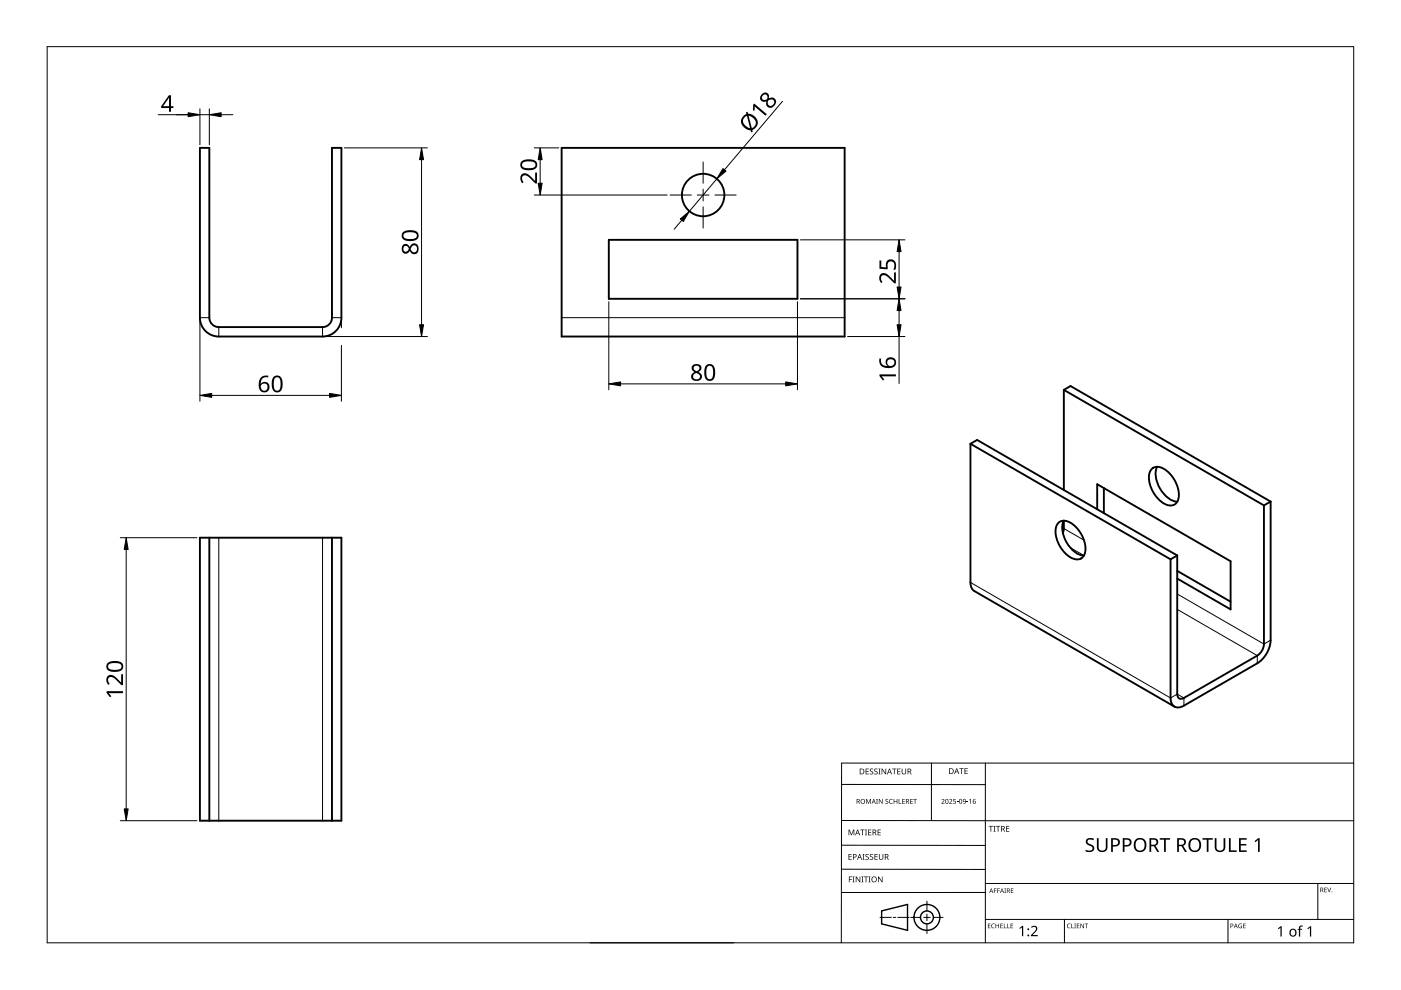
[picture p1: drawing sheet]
<svg xmlns="http://www.w3.org/2000/svg" width="297mm" height="210mm" viewBox="0 0 297 210" stroke-linecap="round" stroke-linejoin="round" font-family="sans-serif">
<g fill="none" stroke="#000" stroke-width=".4">
<path d="M42.4 31.4h2v36a2 2 0 0 0 2 2h22a2 2 0 0 0 2-2v-36h2v36a4 4 0 0 1-4 4h-22a4 4 0 0 1-4-4zM119.1 31.4h60v40h-60zM129.1 50.9h40v12.5h-40zM205.8 94.1v29.4a2.08 2.08 0 0 0 .8 1.8l42.4 24.5M205.8 94.1l1.4-.8 42.4 24.5M205.8 94.1l42.4 24.5M225.6 82.7l1.4-.9 42.4 24.5M225.6 82.7l42.4 24.5M225.6 82.7v21.2M244.1 99.5a2.31 2.31 0 0 1 3.3 .3 6.4 6.4 0 0 1 2.3 6.4 1.89 1.89 0 0 1-2.9 .6 6.4 6.4 0 0 1-3-6.8zM245.3 99a5.6 5.6 0 0 0 1.6 5.9 4.2 4.2 0 0 0 2.7 1.5M42.4 114h30v60h-30z"/>
<path d="M44.4 114v60M70.4 114v60M224.3 111a2.31 2.31 0 0 1 3.3 .3 6.4 6.4 0 0 1 2.3 6.3 1.89 1.89 0 0 1-2.9 .6 6.4 6.4 0 0 1-3-6.8zM225.3 113l.2-.7 .1-1.9a5.6 5.6 0 0 0 1.5 5.9 4.2 4.2 0 0 0 2.7 1.5M232.6 108v-5.3l28.3 16.3v10.2l-11.3-6.5M234 103.5v5.3M249.6 117.8l-1.4 .8M268 107.2v29.4a3.1 3.1 0 0 1-1.4 2.4l-15.6 9a.86 .86 0 0 1-1 .1 .86 .86 0 0 1-.4-.9v-29.4M269.4 106.3v29.4a6.3 6.3 0 0 1-2.8 4.9l-15.6 9a1.72 1.72 0 0 1-2 .2 1.72 1.72 0 0 1-.8-1.8v-29.4M269.4 106.3l-1.4 .9M249.6 121l11.3 6.6"/>
<circle cx="149.1" cy="41.4" r="4.5"/>
</g>
<path d="M42.4 67.4h2M46.4 69.4v2M68.4 69.4v2M70.4 67.4h2M119.1 67.4h60M46.4 114v60M68.4 114v60M225.6 112.1l4.2 2.4M226.9 116.1l2.9 1.7M205.8 123.5l42.4 24.5 1.4-.8 1.4 .8v1.6M249.6 129.2l17 9.8v1.6M249.6 125.9l18.4 10.7 1.4-.9" fill="none" stroke="#000" stroke-width=".21"/>
<path d="M10 9.9h277v190h-277z" fill="none" stroke="#000" stroke-width=".21"/>
<g fill="none" stroke="#000" stroke-width=".21">
<path d="M178.4 179.2l30.5 .1M178.4 166.3l30.5 .1M178.5 174h108.6M197.5 161.8v12.2M208.9 161.8v38.1M287 161.8h-108.6v38.1M125.1 199.9h30.5M178.4 184.3h30.5M186.6 194.5h2.4M189.4 194.5h.5M190.4 194.5h2.4M193.1 194.5h2.1"/>
<path d="M195.8 194.5h1.4M196.5 191.1v2M196.5 193.8v1.4M196.5 195.9v2M197.9 194.5h2.1M208.9 189.2h-30.5M208.9 187.3h78.1M208.9 194.9h78.1M225.7 194.9v5M260.4 194.9v5M279.4 187.3v7.6"/>
</g>
<g fill="none" stroke="#000" stroke-width=".3">
<path d="M186.9 193.1l5.5-1.3v5.5l-5.5-1.4z"/>
<circle cx="196.5" cy="194.5" r="1.37"/>
<circle cx="196.5" cy="194.5" r="2.74"/>
</g>
<g fill="#000">
<path d="M179.9 175.9h.2l.4 1 .4-1h.2v1.2h-.1v-1.1l-.4 1.1h-.2l-.4-1.1 .1 1.1h-.2zM182.4 175.9h.9v.1h-.4v1.1h-.1v-1.1h-.4zM183.4 175.9h.4l-.1 .1v1l.1 .1h-.4l.1-.1v-1zM183.6 169.4h.2l.3 .8 .4-.8h.2v1h-.2v-.9l-.4 .9-.4-.9 .1 .9h-.2zM183.5 163h.7v.1h-.5v.4h.5v.1h-.5v.4h.5v.2h-.7zM184.1 175.9h.6v.1h-.5v.4h.5v.1h-.5v.5h.5v.1h-.6zM184.5 163.1l.4-.2 .2 .1v.1a.25 .25 0 0 0-.4-.1 .25 .25 0 0 0 0 .4 .4 .4 0 0 1 .5 .3 .4 .4 0 0 1-.3 .5 .4 .4 0 0 1-.5-.2h.1a.27 .27 0 0 0 .4 .1 .27 .27 0 0 0-.1-.4l-.3-.3zM185.4 163.1l.4-.2 .3 .1-.1 .1a.25 .25 0 0 0-.4-.1 .25 .25 0 0 0 0 .4 .4 .4 0 0 1 .5 .3 .4 .4 0 0 1-.3 .5 .4 .4 0 0 1-.5-.2h.1a.27 .27 0 0 0 .4 .1 .27 .27 0 0 0 0-.4l-.4-.3zM185.8 169.4h.3l-.1 .1v.8l.1 .1h-.3l.1-.1zM186.2 163h.5l-.2 .1v1l.2 .1h-.5l.2-.1v-1zM186.1 175.9h.6v.1h-.5v.4h.5v.1h-.5v.5h.5v.1h-.6zM186.3 169.4h.2l.5 .8v-.8h.1v1h-.1l-.6-.8v.8h-.1z"/>
<path d="M186.9 163h.2l.6 1v-1h.2v1.2h-.2l-.6-1v1h-.2zM187.8 169.5l.3-.1h.2v.2a.25 .25 0 0 0-.3-.1 .25 .25 0 0 0-.1 .3 .25 .25 0 0 0 .3 .1 .32 .32 0 0 1 0 .5 .32 .32 0 0 1-.5-.1 .25 .25 0 0 0 .4 .1 .25 .25 0 0 0 0-.4l-.3-.2zM188.6 169.5l.4-.1h.3l-.1 .2a.41 .41 0 0 0-.6 .3 .41 .41 0 0 0 .6 .4 .48 .48 0 0 1-.6-.1 .48 .48 0 0 1 0-.7zM189.1 163h1v.1h-.4v1.1h-.2v-1.1h-.4zM189.5 169.4h.1v.4h.5v-.4h.1v1h-.1v-.5h-.5v.5h-.1zM190.5 169.4h.2v.9h.4v.1h-.6zM190.2 163h.7v.1h-.5v.4h.5v.1h-.5v.4h.5v.2h-.7zM191.3 169.4h.5v.1h-.4v.3h.4v.1h-.4v.4h.4v.1h-.5zM191.2 163h.1v.8a.32 .32 0 0 0 .3 .3 .32 .32 0 0 0 .4-.4v-.7h.1v.7a.47 .47 0 0 1-.5 .5 .47 .47 0 0 1-.4-.5zM193 169.4h.5v.1h-.4v.3h.4v.1h-.4v.4h.4v.1h-.5zM193.6 169.4h.8v.1h-.3v.9h-.2v-.9h-.3zM199.6 169.5a.37 .37 0 0 1 .6 0 .37 .37 0 0 1-.2 .6l-.2 .2h.5v.1h-.7l.3-.4a.27 .27 0 0 0 .2-.3 .27 .27 0 0 0-.4-.1z"/>
<path d="M201.2 169.5a.37 .37 0 0 1 .6 0 .37 .37 0 0 1-.2 .6l-.2 .2h.5v.1h-.7l.3-.4a.27 .27 0 0 0 .3-.3 .27 .27 0 0 0-.5-.1zM202.1 169.4h.5v.1h-.4v.3a.34 .34 0 0 1 .5 .2 .34 .34 0 0 1-.2 .4 .34 .34 0 0 1-.4-.1 .29 .29 0 0 0 .4 0 .29 .29 0 0 0 0-.4 .29 .29 0 0 0-.4 0zM202.8 170l.4 .1zM203.4 162.9h.9v.1h-.4v1.1h-.1v-1.1h-.4zM204.9 170l.4 .1zM204.5 162.9h.7v.1h-.5v.4h.4v.1h-.4v.5h.5v.1h-.7zM205.5 169.6l.4-.2v1h-.2v-.9zM209.6 175.1h.9v.2h-.3v1h-.2v-1h-.4zM210.6 175.1h.5l-.2 .1v1l.2 .1h-.5l.2-.1v-1zM211.2 175.1h.9v.2h-.4v1h-.2v-1h-.3zM213.3 175.1h.7v.2h-.5v.3h.5v.2h-.5v.4h.5v.1h-.7zM230.3 178a1.38 1.38 0 0 1 1.6-.2l-.1 .3-.3-.1a.55 .55 0 0 0-.9 .3 .55 .55 0 0 0 .6 .7 .88 .88 0 0 1 .8 1.1 .88 .88 0 0 1-1.3 .6l-.5-.2v-.3h.2a.82 .82 0 0 0 1.2-.3l-.1-.4-.4-.2a.88 .88 0 0 1-.8-1.3z"/>
<path d="M232.6 177.7h.3v1.9a.76 .76 0 0 0 .8 .7 .76 .76 0 0 0 .7-.7v-1.9h.4v1.9a1.12 1.12 0 0 1-1.1 1.1 1.12 1.12 0 0 1-1.1-1.1zM257.5 177.7h.4v1.9a.76 .76 0 0 0 .8 .7 .76 .76 0 0 0 .7-.7v-1.9h.4v1.9a1.12 1.12 0 0 1-1.1 1.1 1.12 1.12 0 0 1-1.2-1.1zM180 185.8h.7v.2h-.6v.4h.5v.1h-.5v.6h-.1zM179.9 181.1h.7v.1h-.5v.4h.4v.1h-.4v.5h.5v.1h-.7zM180.8 185.8h.4l-.1 .2v.9l.1 .2h-.4l.1-.2v-.9zM181.4 185.8h.2l.7 1.1v-1.1h.1v1.3h-.2l-.6-1v1h-.2zM182.6 185.8h.5l-.2 .2v.9l.2 .2h-.5l.2-.2v-.9zM182.9 181.1h.4l-.1 .1v1l.1 .1h-.4l.1-.1v-1zM183.2 185.8h.9v.2h-.4v1.1h-.2v-1.1h-.3zM183.5 181.2l.5-.1h.2v.2a.25 .25 0 0 0-.4-.1 .25 .25 0 0 0 0 .4 .4 .4 0 0 1 .4 .3 .4 .4 0 0 1-.2 .4 .4 .4 0 0 1-.5-.2 .27 .27 0 0 0 .5 .1 .27 .27 0 0 0-.1-.4l-.4-.3zM184.2 185.8h.4l-.1 .2v.9l.1 .2h-.4l.1-.2v-.9zM184.5 181.2l.4-.1h.2v.2a.25 .25 0 0 0-.4-.1 .25 .25 0 0 0 0 .4 .4 .4 0 0 1 .5 .3 .4 .4 0 0 1-.3 .4 .4 .4 0 0 1-.5-.2h.1a.27 .27 0 0 0 .4 .1 .27 .27 0 0 0-.1-.4l-.3-.3z"/>
<path d="M185.4 181.1h.7v.1h-.5v.4h.5v.1h-.5v.5h.5v.1h-.7zM186.2 185.8h.1l.7 1.1v-1.1h.1v1.3h-.2l-.6-1v1h-.1zM186.3 181.1h.2v.8a.32 .32 0 0 0 .3 .3 .32 .32 0 0 0 .3-.3v-.8h.2v.8a.47 .47 0 0 1-.5 .4 .47 .47 0 0 1-.5-.4zM209.5 195.8h.5l-.4 .1v.3h.4l-.4 .1v.4l.4 .1h-.5zM210.3 196l.3-.2 .3 .1v.1a.39 .39 0 0 0-.6 .3 .39 .39 0 0 0 .6 .4 .46 .46 0 0 1-.7-.1 .46 .46 0 0 1 .1-.6zM210.7 188.4h.6l-.4 .1v.3h.4l-.4 .1v.4h-.2zM211.4 188.4h.6l-.4 .1v.3h.4l-.4 .1v.4h-.2zM211.1 195.8h.1v.4h.5v-.4h.1v1h-.1v-.5h-.5v.5h-.1zM212.1 195.8h.5l-.4 .1v.3h.4l-.4 .1v.4l.4 .1h-.5zM212.8 195.8h.2v.9l.4 .1h-.6zM212.9 188.4h.4l-.1 .1 .1 .8h-.4l.2-.1zM213.6 195.8h.1v.9l.4 .1h-.5z"/>
<path d="M214.3 195.8h.5l-.4 .1v.3h.4l-.4 .1v.4l.4 .1h-.5zM214.3 188.4h.6l-.5 .1v.3h.4l-.4 .1v.3l.5 .1h-.6zM216.1 196.8l.6-.5h.2v2.2h-.2v-1.9l-.4 .4zM218.6 196.5a.76 .76 0 0 1 1.2 0 .76 .76 0 0 1-.3 1.2l-.6 .6h1.1v.2h-1.4v-.2l.8-.8a.52 .52 0 0 0 .2-.8 .52 .52 0 0 0-.9 0zM226.3 196l.4-.2 .3 .1-.1 .1a.39 .39 0 0 0-.6 .3 .39 .39 0 0 0 .6 .4 .46 .46 0 0 1-.6-.1 .46 .46 0 0 1 0-.6zM227.1 195.8h.2v.9l.4 .1h-.6zM227.8 195.8h.3l-.1 .1 .1 .9h-.3l.1-.1zM228.3 195.8h.5l-.4 .1v.3h.4l-.4 .1v.4l.4 .1h-.5zM229.1 195.8h.1l.5 .8v-.8h.1v1h-.1l-.5-.8v.8h-.1zM230 195.8h.7l-.3 .1v.9h-.1v-.9zM245.9 177.7h2.2v.3h-.9v2.6h-.4v-2.6h-.9zM254.9 177.7h2.2v.3h-.9v2.6h-.3v-2.6h-1z"/>
<path d="M260.6 177.7h.3v2.6h1.3v.3h-1.6zM262.7 196l.6-.1-.1 .1a.4 .4 0 0 0-.5 .3 .4 .4 0 0 0 .5 .4v-.3l-.2-.1h.3v.5a.53 .53 0 0 1-.7-.1 .53 .53 0 0 1 .1-.7zM263.6 195.8h.5l-.4 .1v.3h.4l-.4 .1v.4l.4 .1h-.5zM262.7 177.7h1.6v.3h-1.2v.9h1.2v.4h-1.2v1h1.2v.3h-1.6zM266 178.3l.8-.6h.3v2.9h-.4v-2.5l-.5 .5zM270.9 196.8l.6-.4h.2v2.2h-.2v-1.9l-.4 .3zM275.5 196.4l.7-.1v.2h-.4l-.1 .2v.2h.4v.2h-.4v1.5h-.3v-1.5h-.3l.3-.2zM277.2 196.8l.6-.4h.2v2.2h-.3v-1.9l-.4 .3zM280.8 188.2h.5l-.4 .1v.3h.4l-.4 .1v.4l.4 .1h-.5zM281.4 188.2h.1l.3 .8 .3-.8h.1l-.3 1h-.1z"/>
<path d="M181.6 169.4h.3a.29 .29 0 0 1 .4 .2 .29 .29 0 0 1-.2 .4l.3 .4h-.2l-.2-.4h-.2v.4h-.2zM181.8 169.5v.4h.1a.2 .2 0 0 0 .2-.2 .2 .2 0 0 0-.2-.2z"/>
<path d="M181.8 175.9h.1l.5 1.2h-.2l-.1-.4h-.5l-.2 .4h-.1zM181.8 176l-.2 .6h.4z"/>
<path d="M182.3 163h.4a.61 .61 0 0 1 .6 .6 .61 .61 0 0 1-.7 .6h-.3zM182.4 163.1v.9h.2a.48 .48 0 0 0 .5-.4 .48 .48 0 0 0-.5-.5z"/>
<path d="M182.4 169.9a.51 .51 0 0 1 1 0 .51 .51 0 0 1-1 0zM182.6 169.9a.4 .4 0 0 0 .8 0 .4 .4 0 0 0-.8 0z"/>
<path d="M185 175.9h.3a.35 .35 0 0 1 .5 .2 .35 .35 0 0 1-.3 .5l.4 .5h-.2l-.3-.5h-.2v.5h-.2zM185.2 176v.5h.1a.23 .23 0 0 0 .3-.3 .23 .23 0 0 0-.3-.2z"/>
<path d="M185.2 169.4l.5 1-.3-.3h-.4l-.2 .3zM185.2 169.5l-.1 .5h.3z"/>
<path d="M188.5 163h.2l.4 1.2h-.1l-.2-.4h-.5l-.1 .4h-.2zM188.6 163.1l-.2 .6h.4z"/>
<path d="M192.1 169.4h.3a.29 .29 0 0 1 .3 .2 .29 .29 0 0 1-.2 .4l.3 .4h-.1l-.3-.4h-.2v.4h-.1zM192.2 169.5v.4h.2a.2 .2 0 0 0 .2-.2 .2 .2 0 0 0-.3-.2z"/>
<path d="M192.4 163h.4a.35 .35 0 0 1 .4 .2 .35 .35 0 0 1-.2 .4l.3 .6h-.2l-.3-.5h-.2v.5h-.2zM192.6 163.1v.4h.2a.23 .23 0 0 0 .3-.2 .23 .23 0 0 0-.3-.2z"/>
<path d="M200.5 169.5l.4-.1 .2 .2v.5l-.2 .3h-.3l-.2-.2zM200.6 169.6v.1a.37 .37 0 0 0-.1 .4 .37 .37 0 0 0 .4 .2 .4 .4 0 0 0 .1-.5 .4 .4 0 0 0-.4-.2z"/>
<path d="M201.2 162.9h.4a.61 .61 0 0 1 .6 .6 .61 .61 0 0 1-.6 .6h-.4zM201.4 163v1h.1a.48 .48 0 0 0 .5-.5 .48 .48 0 0 0-.4-.5z"/>
<path d="M202.8 162.9h.1l.5 1.2h-.2l-.1-.4h-.5l-.1 .4h-.2zM202.8 163l-.1 .6h.3z"/>
<path d="M203.5 169.5l.3-.1 .2 .2v.5l-.2 .3h-.3l-.1-.2zM203.5 169.6v.1a.37 .37 0 0 0-.1 .4 .37 .37 0 0 0 .4 .2 .4 .4 0 0 0 .1-.5 .4 .4 0 0 0-.4-.2z"/>
<path d="M204.2 169.5a.49 .49 0 0 1 .6 .4 .49 .49 0 0 1-.4 .5l-.2-.1h.4l.1-.4a.32 .32 0 0 1-.5 .1 .32 .32 0 0 1 0-.5zM204.3 169.7a.22 .22 0 0 0 .4 0 .22 .22 0 0 0-.4 0z"/>
<path d="M206.4 169.5l.4-.1-.3 .2-.1 .3a.35 .35 0 0 1 .5 .2 .35 .35 0 0 1-.4 .4 .35 .35 0 0 1-.3-.4zM206.4 170.1a.22 .22 0 0 0 .4 0 .22 .22 0 0 0-.4 0z"/>
<path d="M212.3 175.1h.3a.35 .35 0 0 1 .4 .3 .35 .35 0 0 1-.2 .4l.3 .5h-.2l-.3-.5h-.2v.5h-.1zM212.4 175.2v.5h.2a.23 .23 0 0 0 .3-.2 .23 .23 0 0 0-.3-.3z"/>
<path d="M235.6 177.7h.8a.92 .92 0 0 1 1 .9 .92 .92 0 0 1-1.1 .9h-.4v1.1h-.3zM235.9 178v1.2a.73 .73 0 0 0 .9-.1 .73 .73 0 0 0 .2-.8l-.3-.2z"/>
<path d="M238 177.7h.8a.92 .92 0 0 1 1.1 .9 .92 .92 0 0 1-1.1 .9h-.4v1.1h-.4zM238.4 178v1.2a.73 .73 0 0 0 .8-.1 .73 .73 0 0 0 .3-.8l-.4-.2z"/>
<path d="M240.7 178.1a1.44 1.44 0 0 1 1.9-.2 1.44 1.44 0 0 1 .4 1.9 1.39 1.39 0 0 1-1.9 .8 1.39 1.39 0 0 1-.7-1.9zM241.1 178.2a1.23 1.23 0 0 0 .5 2.1 1.23 1.23 0 0 0 1.1-.9 1.23 1.23 0 0 0-.6-1.3l-.6-.1z"/>
<path d="M243.7 177.7h.8a.84 .84 0 0 1 1 .6 .84 .84 0 0 1-.5 1l.8 1.3h-.4l-.7-1.2h-.6v1.2h-.4zM244.1 178v1.1h.4a.56 .56 0 0 0 .7-.5 .56 .56 0 0 0-.7-.6z"/>
<path d="M249.6 177.7h.8a.84 .84 0 0 1 1 .6 .84 .84 0 0 1-.5 1l.8 1.3h-.5l-.7-1.2h-.6v1.2h-.3zM249.9 178v1.1h.5a.56 .56 0 0 0 .7-.5 .56 .56 0 0 0-.7-.6z"/>
<path d="M252.3 178.1a1.44 1.44 0 0 1 1.9-.2 1.44 1.44 0 0 1 .4 1.9 1.39 1.39 0 0 1-1.9 .8 1.39 1.39 0 0 1-.7-1.9zM252.7 178.2a1.23 1.23 0 0 0 .5 2.1 1.23 1.23 0 0 0 1.1-.9 1.23 1.23 0 0 0-.6-1.3l-.6-.1z"/>
<path d="M180.8 181.1h.4a.41 .41 0 0 1 .4 .5 .41 .41 0 0 1-.6 .2v.5h-.2zM181 181.2v.5a.29 .29 0 0 0 .5-.3 .29 .29 0 0 0-.5-.2z"/>
<path d="M182.2 181.1h.1l.5 1.2h-.2l-.1-.4h-.5l-.1 .4h-.2zM182.3 181.2l-.2 .6h.3z"/>
<path d="M184.7 186.5a.61 .61 0 0 1 1.2 0 .61 .61 0 0 1-1.2 0zM184.9 186.5a.45 .45 0 0 0 .9 0 .45 .45 0 0 0-.9 0z"/>
<path d="M187.6 181.1h.3a.35 .35 0 0 1 .5 .2 .35 .35 0 0 1-.3 .4l.4 .6h-.2l-.3-.5h-.3v.5h-.1zM187.7 181.2v.5h.2a.23 .23 0 0 0 .3-.3 .23 .23 0 0 0-.3-.2z"/>
<path d="M210.1 188.4l.5 .9-.2-.3h-.4l-.3 .3zM210.2 188.5l-.2 .4h.3z"/>
<path d="M212.4 188.4l.5 .9-.3-.3h-.3l-.3 .3zM212.4 188.5l-.1 .4h.3z"/>
<path d="M213.5 188.4h.2a.28 .28 0 0 1 .4 .2 .28 .28 0 0 1-.2 .3l.3 .4-.4-.4h-.2v.4h-.1zM213.6 188.5v.3h.1a.19 .19 0 0 0 .3-.2 .19 .19 0 0 0-.3-.1z"/>
<path d="M260.9 195.8h.2a.32 .32 0 0 1 .4 .4 .32 .32 0 0 1-.5 .2v.4h-.1zM261 195.9v.4a.24 .24 0 0 0 .4-.2 .24 .24 0 0 0-.4-.2z"/>
<path d="M262 195.8l.4 1-.2-.3h-.4l-.2 .3zM262 196l-.1 .4h.3z"/>
<path d="M273.6 197.1a.82 .82 0 0 1 1.2 .1 .82 .82 0 0 1-.2 1.2 .82 .82 0 0 1-1.2-.4zM273.8 197.2a.6 .6 0 0 0-.1 .8 .6 .6 0 0 0 .8 .2l.1-.3a.53 .53 0 0 0-.1-.6 .53 .53 0 0 0-.7-.1z"/>
<path d="M279.9 188.2h.3a.28 .28 0 0 1 .3 .2 .28 .28 0 0 1-.1 .3l.2 .5-.3-.4h-.2v.4h-.2zM280.1 188.3v.4h.1a.19 .19 0 0 0 .2-.2 .19 .19 0 0 0-.2-.2z"/>
<circle cx="218" cy="198.3" r=".2"/>
<circle cx="218" cy="197" r=".2"/>
<circle cx="282.4" cy="189.1" r=".09"/>
</g>
<path d="M149.1 34.4v4.5M142.1 41.4h4.5M147.8 41.4h2.5M149.1 40.1v2.5M149.1 43.9v4.5M151.6 41.4h4.5" fill="none" stroke="#000" stroke-width=".21"/>
<g fill="none" stroke="#000" stroke-width=".21">
<path d="M33.5 24.3h10.9M42.4 23.1v7.6M44.4 23.1v7.6M46.9 24.3h2.5M73 31.4h17.6M89.4 33.9v35M113.3 31.4h5.2M114.5 33.9v5M152 37.9l-5.8 6.9M165.9 21.5l-12.3 14.5M113.3 41.4h28.2M144.6 46.7l-1.7 1.9"/>
<path d="M169.7 50.9h22.2M190.6 53.4v7.5M42.4 68v17.1M69 71.4h21.6M72.4 68v1.5M72.4 73.2v11.9M129.1 64v18.6M169.1 64v18.6M169.7 63.4h22.2M179.7 71.4h12.2M190.6 65.9v3M190.6 71.4v9.9"/>
<path d="M44.9 83.8h25M131.6 81.4h35M25.5 114h16.3M26.8 116.5v55M25.5 174h16.3"/>
</g>
<g fill="#000" stroke="#000" stroke-width=".21">
<path d="M39.9 23.9l2.5 .4-2.5 .4zM44.4 24.3l2.5-.4v.8zM89.4 31.4l.4 2.5h-.8zM114.5 31.4l.4 2.5h-.8zM114.1 38.9h.8l-.4 2.5zM153.3 35.7l.6 .6-1.9 1.6zM144.2 46.4l2-1.6-1.3 2.2zM190.6 50.9l.4 2.5h-.8zM89 68.9h.8l-.4 2.5zM190.6 63.4l.4 2.5h-.8zM190.2 60.9h.8l-.4 2.5zM190.2 68.9h.8l-.4 2.5z"/>
<path d="M42.4 83.8l2.5-.4v.8zM69.9 83.4l2.5 .4-2.5 .4zM129.1 81.4l2.5-.4v.8zM166.6 81l2.5 .4-2.5 .4zM26.8 114l.4 2.5h-.9zM26.3 171.5h.9l-.4 2.5z"/>
</g>
<g fill="#000">
<path d="M110.6 37a1.5 1.5 0 0 1 2.1 .6l.8 .8v-1.8h.4v2.3h-.4l-1.1-1.1a.98 .98 0 0 0-1.7-.3v.5l.3 .6-.3 .3a1.47 1.47 0 0 1-.1-1.9zM159.9 22l2.7 2.2-.3 .3-2.3-1.9v.8h-.4l.1-1.2zM186.5 55.2h.4v1.4l1 .1a1.17 1.17 0 0 1 .9-1.7 1.17 1.17 0 0 1 1.2 1.6l-.2 .6h-.4a1.03 1.03 0 0 0 .3-1.1 1.03 1.03 0 0 0-.8-.7 .93 .93 0 0 0-.7 1.5l-.1 .2-1.6-.1zM186.7 58.2a1.5 1.5 0 0 1 2.1 .6l.8 .7v-1.7h.3v2.3h-.3l-1.1-1.1a.98 .98 0 0 0-1.7-.3v.5l.3 .6-.3 .2a1.46 1.46 0 0 1-.1-1.8zM186.5 79.4h3.4v.4h-3l.6 .6-.3 .3-.7-1zM22.6 146.5h3.5v.5l-3.1-.1 .6 .7-.3 .2-.7-.9zM22.8 143.4a1.5 1.5 0 0 1 2.2 .6l.7 .7v-1.7h.4v2.3h-.4l-1.1-1.1a.98 .98 0 0 0-1.6-.3l-.1 .5 .3 .6-.2 .2a1.47 1.47 0 0 1-.2-1.8z"/>
<path d="M35.8 20.2h.5v2.3h.5v.4h-.5v.8h-.5v-.8h-1.6v-.4zM35.8 20.7l-1.2 1.8h1.2z"/>
<path d="M110.6 34.2a2.6 2.6 0 0 1 3.2 .2 1.22 1.22 0 0 1-.2 1.3 1.22 1.22 0 0 1-1.3 .4 1.53 1.53 0 0 1-2-1zM110.9 34.5a.75 .75 0 0 0 0 .9 .75 .75 0 0 0 .9 .3l1-.1a.69 .69 0 0 0 .7-.7 .69 .69 0 0 0-.8-.6h-1.2z"/>
<path d="M158.2 23.8l.3-.1 .1 .4a1.81 1.81 0 0 1 1.9 1.3 1.81 1.81 0 0 1-.8 2.1l-.2 .1 .1 .4-.3 .1-.1-.5a1.84 1.84 0 0 1-1.8-1 1.84 1.84 0 0 1 .3-2.1l.6-.3zM158.7 24.5l.7 2.7a1.23 1.23 0 0 0 .9-1.2 1.23 1.23 0 0 0-.9-1.2zM157.9 24.8l-.2 .4a1.34 1.34 0 0 0 .9 1.8l.4 .2-.6-2.6z"/>
<path d="M161.6 19.9a.85 .85 0 0 1 1.1-.1 .85 .85 0 0 1 .3 1.1 1 1 0 0 1 1.4 .2 1 1 0 0 1-.4 1.5 .94 .94 0 0 1-1.2 .1 .94 .94 0 0 1-.3-1.2 .91 .91 0 0 1-1.3-.4 .91 .91 0 0 1 .4-1.2zM162.7 21.8a.7 .7 0 0 0 1.4 0 .7 .7 0 0 0-1.4 0zM161.6 20.7a.6 .6 0 0 0 1.2 0 .6 .6 0 0 0-1.2 0z"/>
<path d="M85.5 51.9a.88 .88 0 0 1 1.4 .5 1 1 0 0 1 1.2-.8 1 1 0 0 1 .6 1.4 .94 .94 0 0 1-.8 .9 .94 .94 0 0 1-1-.7 .91 .91 0 0 1-1.2 .5 .91 .91 0 0 1-.5-1.2zM87.1 52.8a.7 .7 0 0 0 1.4 0 .7 .7 0 0 0-1.4 0zM85.5 52.8a.6 .6 0 0 0 1.2 0 .6 .6 0 0 0-1.2 0z"/>
<path d="M85.4 49.3a2.6 2.6 0 0 1 3.2 .1 1.22 1.22 0 0 1-.2 1.4 1.22 1.22 0 0 1-1.2 .3 1.53 1.53 0 0 1-2-1zM85.7 49.5a.75 .75 0 0 0 0 .9 .75 .75 0 0 0 .9 .3l1-.1a.69 .69 0 0 0 .8-.6 .69 .69 0 0 0-.8-.7h-1.3z"/>
<path d="M146.8 77.5a1.03 1.03 0 0 1 1.3-.3 1.03 1.03 0 0 1 .5 1.2l-.5 .5a1 1 0 0 1 .7 1.3 1 1 0 0 1-1.4 .6 .94 .94 0 0 1-.9-.9 .94 .94 0 0 1 .7-1l-.1-.1a.88 .88 0 0 1-.3-1.3zM146.9 79.8a.7 .7 0 0 0 1.4 0 .7 .7 0 0 0-1.4 0zM147.1 78.1a.6 .6 0 0 0 1.2 0 .6 .6 0 0 0-1.2 0z"/>
<path d="M149.8 77.4a1.16 1.16 0 0 1 1.3 0 1.16 1.16 0 0 1 .5 1.2 1.69 1.69 0 0 1-1 2.2 1.27 1.27 0 0 1-1.3-1.6l.1-1.2zM150 77.7a2.16 2.16 0 0 0 .3 2.7 .82 .82 0 0 0 .9-1.1 1.35 1.35 0 0 0-.7-1.8z"/>
<path d="M186.5 76h.3a1.18 1.18 0 0 0 1.4 1.6 1.08 1.08 0 0 1-.1-1.6 1.08 1.08 0 0 1 1.6 0 1.22 1.22 0 0 1 .1 1.5 1.22 1.22 0 0 1-1.3 .5 1.63 1.63 0 0 1-2-2zM188.1 76.9a.76 .76 0 0 0 1.5 0 .76 .76 0 0 0-1.5 0z"/>
<path d="M55.4 80l.5-.3 .5-.1 .5 .1v.3a1.18 1.18 0 0 0-1.6 1.4 1.08 1.08 0 0 1 1.6-.1 1.08 1.08 0 0 1-.1 1.6 1.22 1.22 0 0 1-1.4 .1 1.22 1.22 0 0 1-.6-1.3l.1-.9zM55.2 82.1a.8 .8 0 0 0 1.6 0 .8 .8 0 0 0-1.6 0z"/>
<path d="M58 79.9a1.16 1.16 0 0 1 1.4-.1 1.16 1.16 0 0 1 .5 1.2 1.69 1.69 0 0 1-1 2.2 1.27 1.27 0 0 1-1.3-1.6l.1-1.1zM58.3 80.2a2.16 2.16 0 0 0 .3 2.6 .82 .82 0 0 0 .9-1 1.35 1.35 0 0 0-.7-1.8z"/>
<path d="M22.8 140.6a2.6 2.6 0 0 1 3.2 .2 1.22 1.22 0 0 1-.2 1.3 1.22 1.22 0 0 1-1.3 .4 1.53 1.53 0 0 1-2-1.1zM23.1 140.9a.75 .75 0 0 0 0 .9 .75 .75 0 0 0 .9 .2h1a.69 .69 0 0 0 .8-.7 .69 .69 0 0 0-.8-.7h-1.3z"/>
</g>
</svg>
